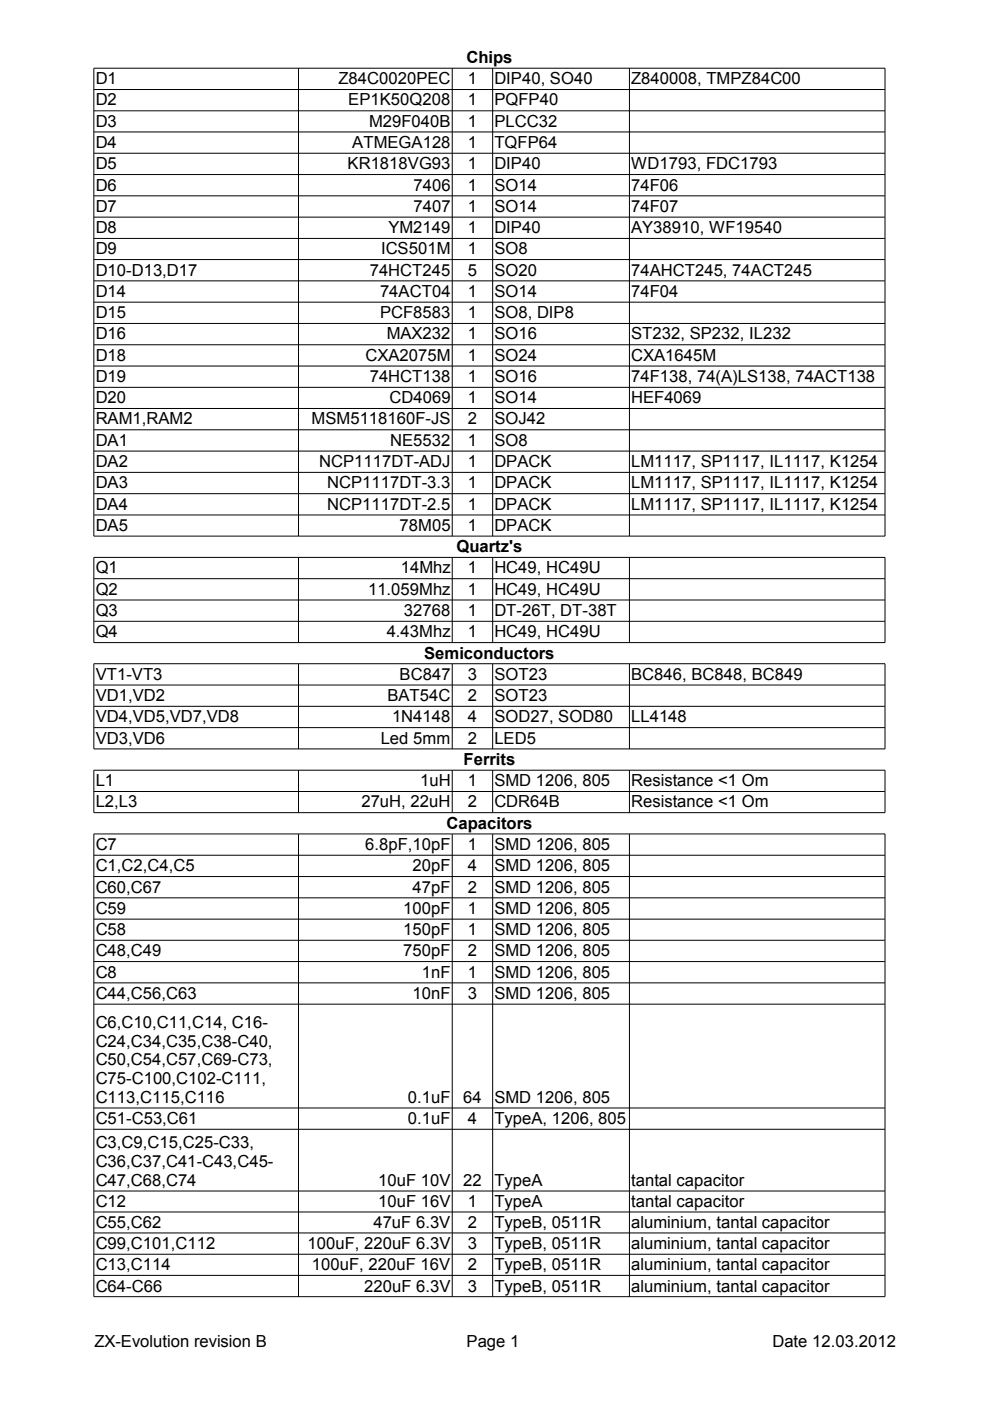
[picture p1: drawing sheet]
<svg xmlns="http://www.w3.org/2000/svg" width="210mm" height="297mm" viewBox="0 0 210 297" stroke-linecap="round" stroke-linejoin="round" font-family="sans-serif">
<defs><g id="words">
<g font-size="3.5">
<text x="20.3" y="17.9">D1</text>
<text x="71.8" y="17.9">Z84C0020PEC</text>
<text x="98.9" y="13.3">Chips</text>
<text x="99.2" y="17.9">1</text>
<text x="104.8" y="17.9">DIP40, SO40</text>
<text x="133.8" y="17.9">Z840008, TMPZ84C00</text>
<text x="20.3" y="22.4">D2</text>
<text x="73.8" y="22.4">EP1K50Q208</text>
<text x="99.2" y="22.4">1</text>
<text x="104.8" y="22.4">PQFP40</text>
<text x="20.3" y="26.9">D3</text>
<text x="78.2" y="26.9">M29F040B</text>
<text x="99.2" y="26.9">1</text>
<text x="104.8" y="26.9">PLCC32</text>
<text x="20.3" y="31.4">D4</text>
<text x="20.3" y="35.9">D5</text>
<text x="73.7" y="35.9">KR1818VG93</text>
<text x="74.7" y="31.4">ATMEGA128</text>
<text x="99.2" y="31.4">1</text>
<text x="99.2" y="35.9">1</text>
<text x="104.8" y="31.4">TQFP64</text>
<text x="104.8" y="35.9">DIP40</text>
<text x="133.8" y="35.9">WD1793, FDC1793</text>
<text x="20.3" y="40.4">D6</text>
<text x="87.7" y="40.4">7406</text>
<text x="99.2" y="40.4">1</text>
<text x="104.8" y="40.4">SO14</text>
<text x="133.8" y="40.4">74F06</text>
<text x="20.3" y="44.9">D7</text>
<text x="87.7" y="44.9">7407</text>
<text x="99.2" y="44.9">1</text>
<text x="104.8" y="44.9">SO14</text>
<text x="133.8" y="44.9">74F07</text>
<text x="20.3" y="49.4">D8</text>
<text x="20.3" y="53.9">D9</text>
<text x="80.8" y="53.9">ICS501M</text>
<text x="82.4" y="49.4">YM2149</text>
<text x="99.2" y="49.4">1</text>
<text x="99.2" y="53.9">1</text>
<text x="104.8" y="49.4">DIP40</text>
<text x="104.8" y="53.9">SO8</text>
<text x="133.8" y="49.4">AY38910, WF19540</text>
<text x="20.3" y="58.5">D10-D13,D17</text>
<text x="78.4" y="58.5">74HCT245</text>
<text x="99.2" y="58.5">5</text>
<text x="104.8" y="58.5">SO20</text>
<text x="133.8" y="58.5">74AHCT245, 74ACT245</text>
<text x="20.3" y="62.9">D14</text>
<text x="80.6" y="62.9">74ACT04</text>
<text x="99.2" y="62.9">1</text>
<text x="104.8" y="62.9">SO14</text>
<text x="133.8" y="62.9">74F04</text>
<text x="20.3" y="67.5">D15</text>
<text x="20.3" y="72">D16</text>
<text x="80.6" y="67.5">PCF8583</text>
<text x="82" y="72">MAX232</text>
<text x="99.2" y="67.5">1</text>
<text x="99.2" y="72">1</text>
<text x="104.8" y="67.5">SO8, DIP8</text>
<text x="104.8" y="72">SO16</text>
<text x="133.8" y="72">ST232, SP232, IL232</text>
<text x="20.3" y="76.5">D18</text>
<text x="77.5" y="76.5">CXA2075M</text>
<text x="99.2" y="76.5">1</text>
<text x="104.8" y="76.5">SO24</text>
<text x="133.8" y="76.5">CXA1645M</text>
<text x="20.3" y="81">D19</text>
<text x="78.4" y="81">74HCT138</text>
<text x="99.2" y="81">1</text>
<text x="104.8" y="81">SO16</text>
<text x="133.8" y="81">74F138, 74(A)LS138, 74ACT138</text>
<text x="20.3" y="85.5">D20</text>
<text x="20.3" y="90">RAM1,RAM2</text>
<text x="66.1" y="90">MSM5118160F-JS</text>
<text x="82.6" y="85.5">CD4069</text>
<text x="99.2" y="85.5">1</text>
<text x="99.2" y="90">2</text>
<text x="104.8" y="85.5">SO14</text>
<text x="104.8" y="90">SOJ42</text>
<text x="133.8" y="85.5">HEF4069</text>
<text x="20.3" y="94.5">DA1</text>
<text x="82.7" y="94.5">NE5532</text>
<text x="99.2" y="94.5">1</text>
<text x="104.8" y="94.5">SO8</text>
<text x="20.3" y="99">DA2</text>
<text x="67.7" y="99">NCP1117DT-ADJ</text>
<text x="99.2" y="99">1</text>
<text x="104.8" y="99">DPACK</text>
<text x="133.8" y="99">LM1117, SP1117, IL1117, K1254</text>
<text x="20.3" y="103.5">DA3</text>
<text x="69.4" y="103.5">NCP1117DT-3.3</text>
<text x="99.2" y="103.5">1</text>
<text x="104.8" y="103.5">DPACK</text>
<text x="133.8" y="103.5">LM1117, SP1117, IL1117, K1254</text>
<text x="20.3" y="108.1">DA4</text>
<text x="20.3" y="112.6">DA5</text>
<text x="69.4" y="108.1">NCP1117DT-2.5</text>
<text x="84.7" y="112.6">78M05</text>
<text x="99.2" y="108.1">1</text>
<text x="99.2" y="112.6">1</text>
<text x="104.8" y="108.1">DPACK</text>
<text x="104.8" y="112.6">DPACK</text>
<text x="133.8" y="108.1">LM1117, SP1117, IL1117, K1254</text>
<text x="96.8" y="117.1">Quartz's</text>
<text x="20.3" y="121.6">Q1</text>
<text x="85" y="121.6">14Mhz</text>
<text x="99.2" y="121.6">1</text>
<text x="104.8" y="121.6">HC49, HC49U</text>
<text x="20.3" y="126.1">Q2</text>
<text x="20.3" y="130.6">Q3</text>
<text x="78" y="126.1">11.059Mhz</text>
<text x="85.7" y="130.6">32768</text>
<text x="99.2" y="126.1">1</text>
<text x="99.2" y="130.6">1</text>
<text x="104.8" y="126.1">HC49, HC49U</text>
<text x="104.8" y="130.6">DT-26T, DT-38T</text>
<text x="20.3" y="135.1">Q4</text>
<text x="82" y="135.1">4.43Mhz</text>
<text x="99.2" y="135.1">1</text>
<text x="104.8" y="135.1">HC49, HC49U</text>
<text x="89.9" y="139.6">Semiconductors</text>
<text x="20.3" y="144.1">VT1-VT3</text>
<text x="20.3" y="148.6">VD1,VD2</text>
<text x="82.1" y="148.6">BAT54C</text>
<text x="84.7" y="144.1">BC847</text>
<text x="99.2" y="144.1">3</text>
<text x="99.2" y="148.6">2</text>
<text x="104.8" y="144.1">SOT23</text>
<text x="104.8" y="148.6">SOT23</text>
<text x="133.8" y="144.1">BC846, BC848, BC849</text>
<text x="20.3" y="153.1">VD4,VD5,VD7,VD8</text>
<text x="83.1" y="153.1">1N4148</text>
<text x="99.2" y="153.1">4</text>
<text x="104.8" y="153.1">SOD27, SOD80</text>
<text x="133.8" y="153.1">LL4148</text>
<text x="20.3" y="157.7">VD3,VD6</text>
<text x="80.7" y="157.7">Led 5mm</text>
<text x="99.2" y="157.7">2</text>
<text x="104.8" y="157.7">LED5</text>
<text x="20.3" y="166.7">L1</text>
<text x="89.1" y="166.7">1uH</text>
<text x="98.3" y="162.2">Ferrits</text>
<text x="99.2" y="166.7">1</text>
<text x="104.8" y="166.7">SMD 1206, 805</text>
<text x="133.8" y="166.7">Resistance &lt;1 Om</text>
<text x="20.3" y="171.2">L2,L3</text>
<text x="76.6" y="171.2">27uH, 22uH</text>
<text x="99.2" y="171.2">2</text>
<text x="104.8" y="171.2">CDR64B</text>
<text x="133.8" y="171.2">Resistance &lt;1 Om</text>
<text x="94.7" y="175.7">Capacitors</text>
<text x="20.3" y="180.2">C7</text>
<text x="20.3" y="184.7">C1,C2,C4,C5</text>
<text x="77.4" y="180.2">6.8pF,10pF</text>
<text x="87.5" y="184.7">20pF</text>
<text x="99.2" y="180.2">1</text>
<text x="99.2" y="184.7">4</text>
<text x="104.8" y="180.2">SMD 1206, 805</text>
<text x="104.8" y="184.7">SMD 1206, 805</text>
<text x="20.3" y="189.2">C60,C67</text>
<text x="87.5" y="189.2">47pF</text>
<text x="99.2" y="189.2">2</text>
<text x="104.8" y="189.2">SMD 1206, 805</text>
<text x="20.3" y="193.7">C59</text>
<text x="85.5" y="193.7">100pF</text>
<text x="99.2" y="193.7">1</text>
<text x="104.8" y="193.7">SMD 1206, 805</text>
<text x="20.3" y="198.3">C58</text>
<text x="20.3" y="202.8">C48,C49</text>
<text x="85.5" y="198.3">150pF</text>
<text x="85.5" y="202.8">750pF</text>
<text x="99.2" y="198.3">1</text>
<text x="99.2" y="202.8">2</text>
<text x="104.8" y="198.3">SMD 1206, 805</text>
<text x="104.8" y="202.8">SMD 1206, 805</text>
<text x="20.3" y="207.3">C8</text>
<text x="89.5" y="207.3">1nF</text>
<text x="99.2" y="207.3">1</text>
<text x="104.8" y="207.3">SMD 1206, 805</text>
<text x="20.3" y="211.8">C44,C56,C63</text>
<text x="87.5" y="211.8">10nF</text>
<text x="99.2" y="211.8">3</text>
<text x="104.8" y="211.8">SMD 1206, 805</text>
<text x="20.3" y="217.9">C6,C10,C11,C14, C16-</text>
<text x="20.3" y="221.9">C24,C34,C35,C38-C40,</text>
<text x="20.3" y="225.9">C50,C54,C57,C69-C73,</text>
<text x="20.3" y="229.8">C75-C100,C102-C111,</text>
<text x="20.3" y="233.8">C113,C115,C116</text>
<text x="86.5" y="233.8">0.1uF</text>
<text x="98.2" y="233.8">64</text>
<text x="104.8" y="233.8">SMD 1206, 805</text>
<text x="20.3" y="238.3">C51-C53,C61</text>
<text x="86.5" y="238.3">0.1uF</text>
<text x="99.2" y="238.3">4</text>
<text x="104.8" y="238.3">TypeA, 1206, 805</text>
<text x="20.3" y="243.5">C3,C9,C15,C25-C33,</text>
<text x="20.3" y="247.4">C36,C37,C41-C43,C45-</text>
<text x="20.3" y="251.4">C47,C68,C74</text>
<text x="80.2" y="251.4">10uF 10V</text>
<text x="98.2" y="251.4">22</text>
<text x="104.8" y="251.4">TypeA</text>
<text x="133.8" y="251.4">tantal capacitor</text>
<text x="20.3" y="255.8">C12</text>
<text x="80.2" y="255.8">10uF 16V</text>
<text x="99.2" y="255.8">1</text>
<text x="104.8" y="255.8">TypeA</text>
<text x="133.8" y="255.8">tantal capacitor</text>
<text x="20.3" y="260.3">C55,C62</text>
<text x="79.2" y="260.3">47uF 6.3V</text>
<text x="99.2" y="260.3">2</text>
<text x="104.8" y="260.3">TypeB, 0511R</text>
<text x="133.8" y="260.3">aluminium, tantal capacitor</text>
<text x="20.3" y="264.8">C99,C101,C112</text>
<text x="20.3" y="269.3">C13,C114</text>
<text x="65.2" y="264.8">100uF, 220uF 6.3V</text>
<text x="66.1" y="269.3">100uF, 220uF 16V</text>
<text x="99.2" y="264.8">3</text>
<text x="99.2" y="269.3">2</text>
<text x="104.8" y="264.8">TypeB, 0511R</text>
<text x="104.8" y="269.3">TypeB, 0511R</text>
<text x="133.8" y="264.8">aluminium, tantal capacitor</text>
<text x="133.8" y="269.3">aluminium, tantal capacitor</text>
<text x="20.3" y="273.8">C64-C66</text>
<text x="77.2" y="273.8">220uF 6.3V</text>
<text x="99.2" y="273.8">3</text>
<text x="104.8" y="273.8">TypeB, 0511R</text>
<text x="133.8" y="273.8">aluminium, tantal capacitor</text>
<text x="20" y="285.7">ZX-Evolution revision B</text>
<text x="98.9" y="285.7">Page 1</text>
<text x="163.8" y="285.7">Date 12.03.2012</text>
</g>
</g></defs>
<g fill="none" stroke="#000" stroke-width=".21">
<path d="M19.9 14.5h167.7v99.2h-167.7zM19.9 19h167.7M63.3 14.5v99.2M95.9 14.5v99.2M104.5 14.5v99.2M133.5 14.5v99.2M19.9 23.5h167.7M19.9 28h167.7M19.9 32.5h167.7M19.9 37h167.7M19.9 41.5h167.7M19.9 46h167.7"/>
<path d="M19.9 50.6h167.7M19.9 55h167.7M19.9 59.5h167.7M19.9 64.1h167.7M19.9 68.6h167.7M19.9 73.1h167.7M19.9 77.6h167.7M19.9 82.1h167.7M19.9 86.6h167.7M19.9 91.1h167.7M19.9 95.6h167.7M19.9 118.2h167.7v18h-167.7z"/>
<path d="M19.9 100.2h167.7M19.9 104.7h167.7M19.9 109.2h167.7M63.3 118.2v18M95.9 118.2v18M104.5 118.2v18M133.5 118.2v18M19.9 122.7h167.7M19.9 127.2h167.7M19.9 131.7h167.7M19.9 140.7h167.7v18.1h-167.7zM19.9 145.2h167.7"/>
<path d="M19.9 149.8h167.7M19.9 154.3h167.7M63.3 140.8v18M95.9 140.8v18M104.5 140.8v18M133.5 140.8v18M19.9 163.3h167.7v9h-167.7zM19.9 176.8h167.7v98.1h-167.7zM19.9 167.8h167.7M63.3 163.3v9M63.3 176.8v98.1M95.9 163.3v9"/>
<path d="M95.9 176.8v98.1M104.5 163.3v9M104.5 176.8v98.1M133.5 163.3v9M133.5 176.8v98.1M19.9 181.3h167.7M19.9 185.8h167.7M19.9 190.4h167.7M19.9 194.9h167.7M19.9 199.4h167.7M19.9 203.9h167.7M19.9 208.4h167.7"/>
<path d="M19.9 212.9h167.7M19.9 234.9h167.7M19.9 239.4h167.7M19.9 252.5h167.7M19.9 257h167.7M19.9 261.4h167.7M19.9 265.9h167.7M19.9 270.4h167.7"/>
</g>
<use href="#words"/>
</svg>
